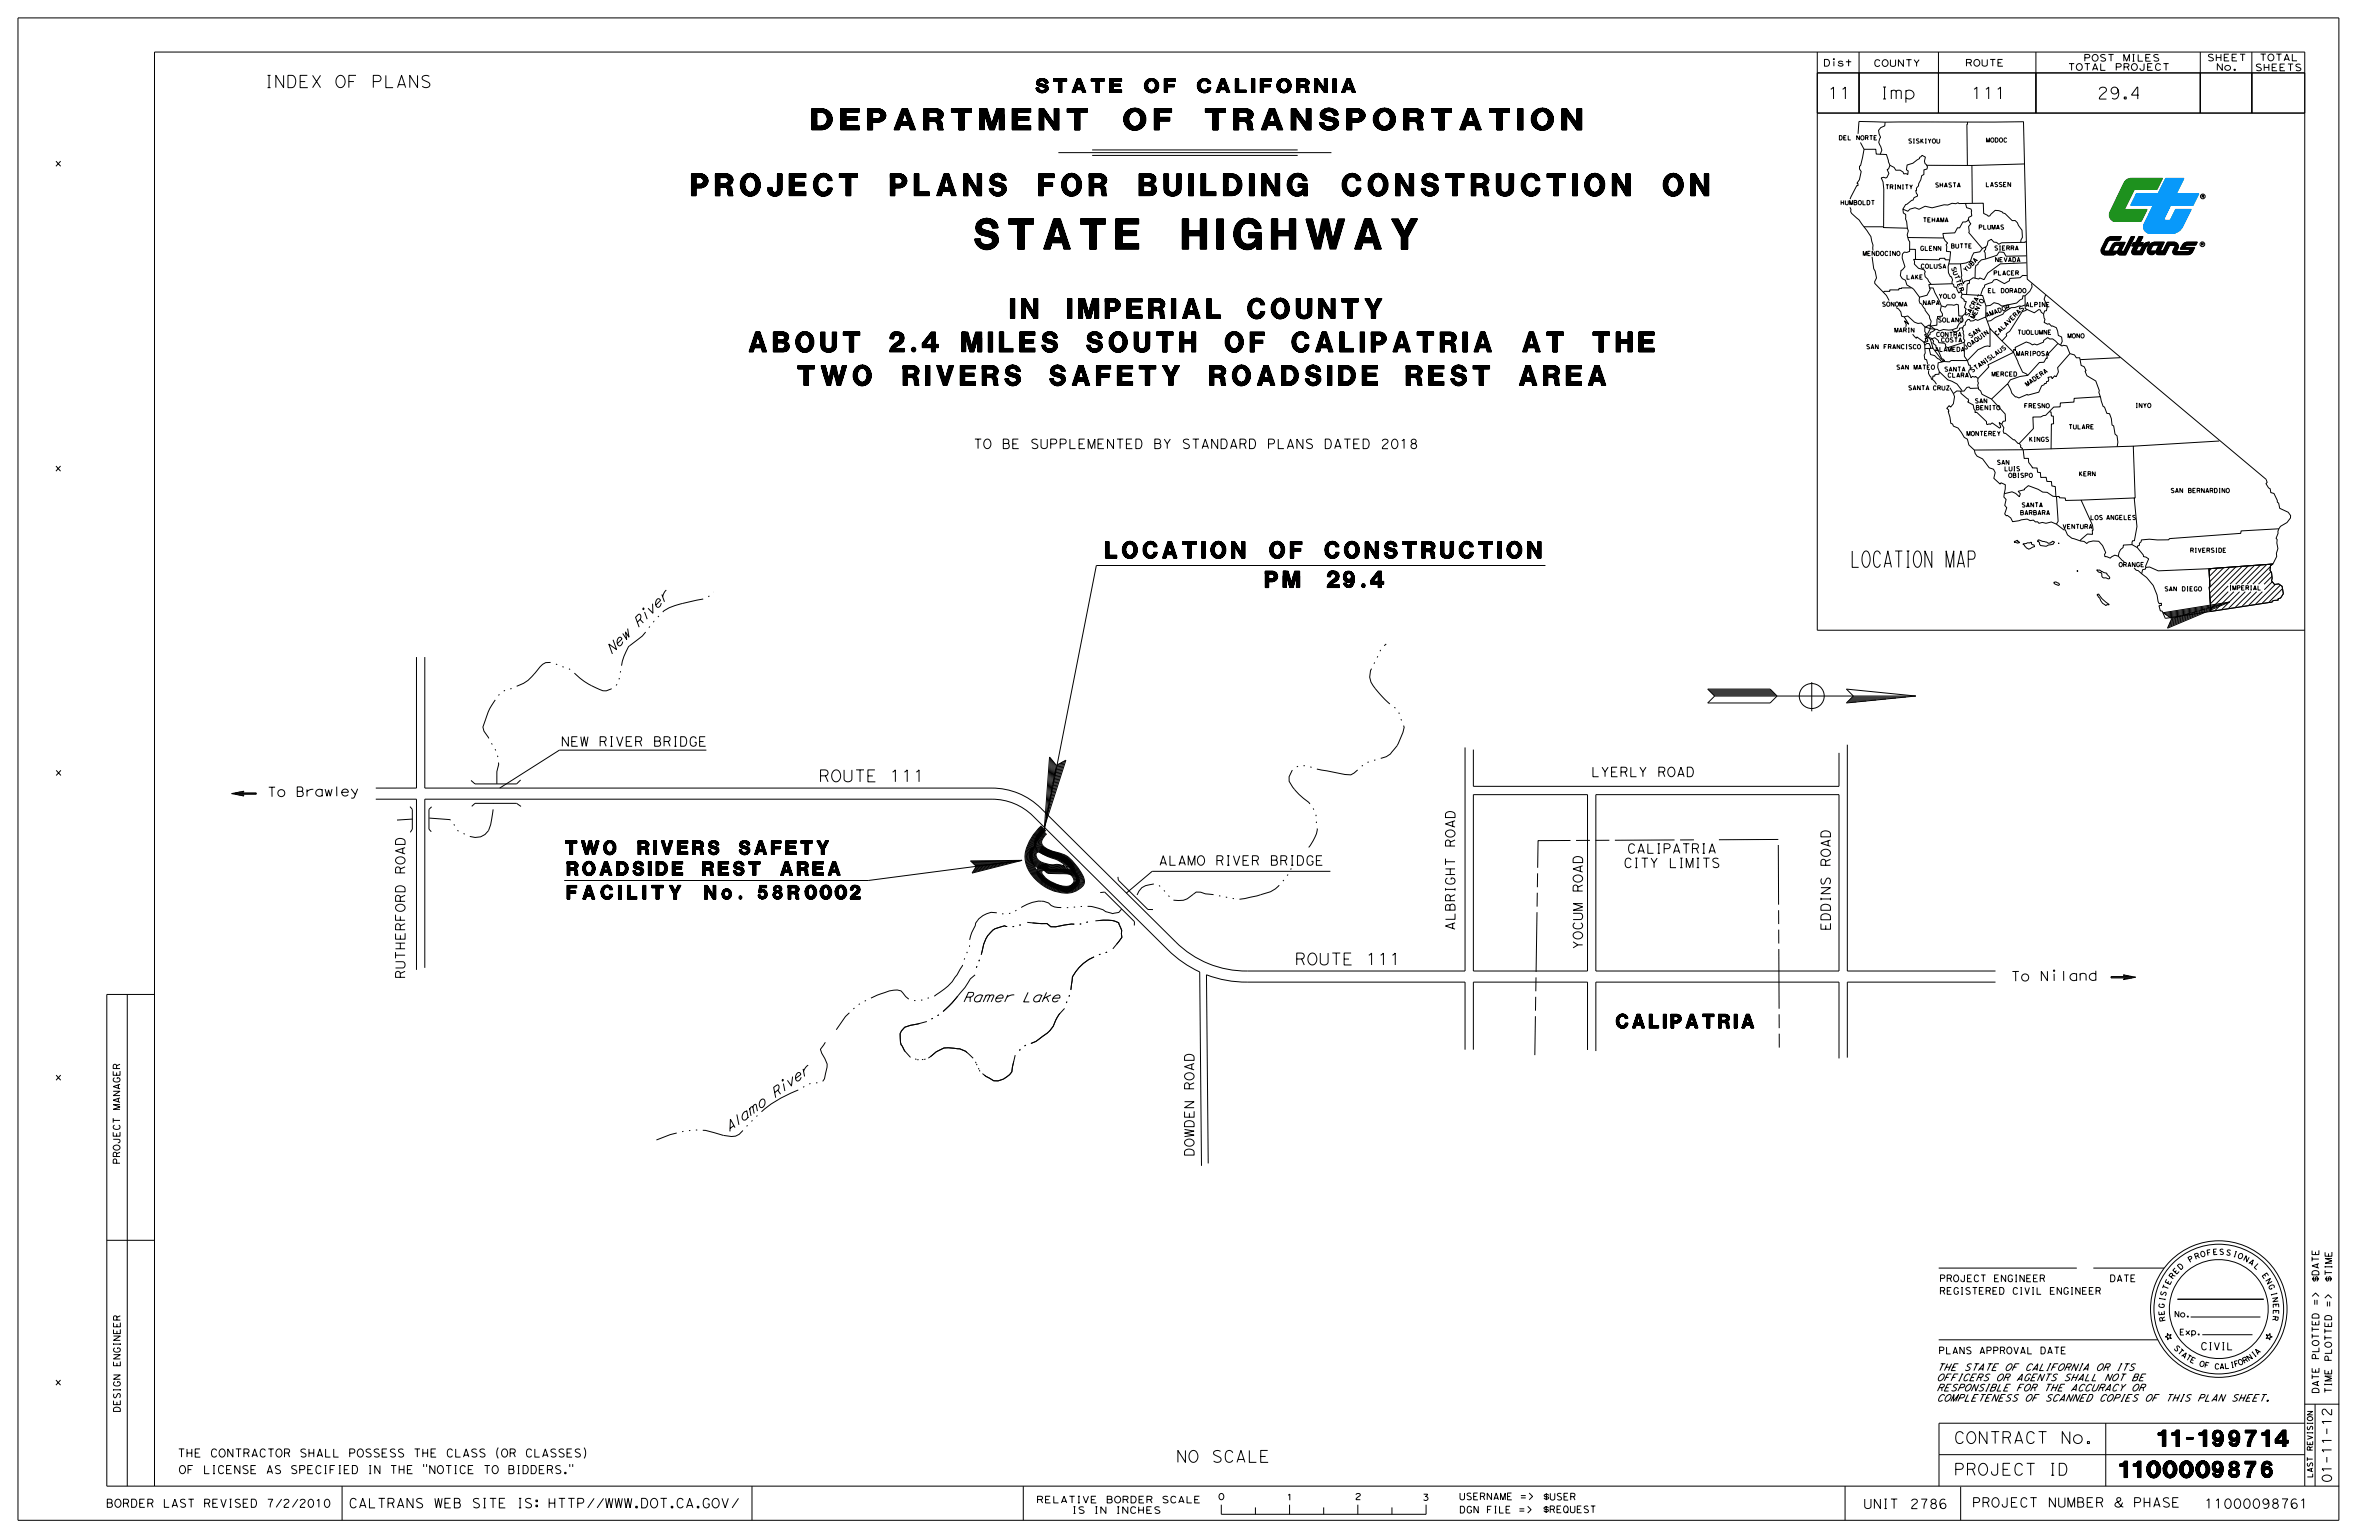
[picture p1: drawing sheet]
<svg xmlns="http://www.w3.org/2000/svg" width="432mm" height="279mm" viewBox="0 0 432 279" stroke-linecap="round" stroke-linejoin="round" font-family="sans-serif">
<defs><g id="words">
<text font-size="5.5" x="176.9" y="45.2">STATE HIGHWAY</text>
<text font-size="4" x="125.5" y="35.5">PROJECT PLANS FOR BUILDING CONSTRUCTION ON</text>
<text font-size="3.8" x="147.3" y="23.6">DEPARTMENT OF TRANSPORTATION</text>
<g font-size="3.6">
<text x="183.4" y="57.8">IN IMPERIAL COUNTY</text>
<text x="135.9" y="63.8">ABOUT 2.4 MILES SOUTH OF CALIPATRIA AT THE</text>
<text x="144.8" y="69.9">TWO RIVERS SAFETY ROADSIDE REST AREA</text>
</g>
<g font-size="3">
<text x="200.6" y="101.2">LOCATION OF CONSTRUCTION</text>
<text x="229.6" y="106.6">PM 29.4</text>
<text x="335.8" y="102.9">LOCATION MAP</text>
<text x="391.7" y="262.4">11-199714</text>
<text x="384.7" y="268.1">1100009876</text>
</g>
<g font-size="2.5">
<text x="188" y="16.8">STATE OF CALIFORNIA</text>
<text x="102.6" y="155">TWO RIVERS SAFETY</text>
<text x="102.9" y="158.8">ROADSIDE REST AREA</text>
<text x="102.9" y="163.1">FACILITY No. 58R0002</text>
<text x="293.3" y="186.5">CALIPATRIA</text>
</g>
<g font-size="2.2">
<text x="48" y="15.9">INDEX OF PLANS</text>
<text x="331.7" y="18">11</text>
<text x="341.3" y="18">Imp</text>
<text x="357.7" y="18">111</text>
<text x="380.6" y="18">29.4</text>
<text x="148.5" y="141.8">ROUTE 111</text>
<text x="235" y="175.1">ROUTE 111</text>
<text x="354.6" y="261.9">CONTRACT No.</text>
<text x="213.4" y="265.3">NO SCALE</text>
<text x="354.6" y="267.7">PROJECT ID</text>
</g>
<g font-size="1.9">
<text x="110.9" y="118.9" transform="rotate(-45 110.9 118.9)">N e w</text>
<text x="115.8" y="114" transform="rotate(-45 115.8 114)">R i v e r</text>
<text x="140.6" y="199.3" transform="rotate(-36 140.6 199.3)">R i v e r</text>
<text x="132.2" y="205.4" transform="rotate(-36 132.2 205.4)">A l a m o</text>
</g>
<g font-size="1.8">
<text x="365" y="178" transform="rotate(-1 365 178)">T o</text>
<text x="373.7" y="177.9" transform="rotate(-1 373.7 177.9)">l</text>
<text x="375.5" y="177.9" transform="rotate(-1 375.5 177.9)">a n d</text>
</g>
<g font-size="1.7">
<text x="176.6" y="81.4">TO BE SUPPLEMENTED BY STANDARD PLANS DATED 2018</text>
<text x="101.7" y="135.4">NEW RIVER BRIDGE</text>
<text x="288.8" y="140.9">LYERLY ROAD</text>
<text x="48.5" y="144.6" transform="rotate(-1 48.5 144.6)">T o</text>
<text x="53.6" y="144.5" transform="rotate(-1 53.6 144.5)">B r a w l e y</text>
<text x="264.1" y="153.8" transform="rotate(-90 264.1 153.8)">ROAD</text>
<text x="295.3" y="154.8">CALIPATRIA</text>
<text x="73.5" y="158.7" transform="rotate(-90 73.5 158.7)">ROAD</text>
<text x="210.3" y="157">ALAMO RIVER BRIDGE</text>
<text x="287.3" y="162" transform="rotate(-90 287.3 162)">ROAD</text>
<text x="294.6" y="157.4">CITY LIMITS</text>
<text x="332.2" y="157.3" transform="rotate(-90 332.2 157.3)">ROAD</text>
<text x="264.1" y="168.9" transform="rotate(-90 264.1 168.9)">ALBRIGHT</text>
<text x="287.3" y="172.3" transform="rotate(-90 287.3 172.3)">YOCUM</text>
<text x="332.2" y="168.9" transform="rotate(-90 332.2 168.9)">EDDINS</text>
<text x="73.5" y="177.6" transform="rotate(-90 73.5 177.6)">RUTHERFORD</text>
<text x="174.7" y="181.8">Ramer Lake</text>
<text x="216.7" y="197.8" transform="rotate(-90 216.7 197.8)">ROAD</text>
<text x="216.7" y="209.9" transform="rotate(-90 216.7 209.9)">DOWDEN</text>
<text x="423.2" y="269.1" transform="rotate(-90 423.2 269.1)">01-11-12</text>
<text x="63.2" y="273.6">CALTRANS WEB SITE IS: HTTP//WWW.DOT.CA.GOV/</text>
<text x="338.2" y="273.7">UNIT</text>
<text x="346.6" y="273.7">2786</text>
<text x="357.9" y="273.4">PROJECT NUMBER &amp; PHASE</text>
<text x="400.1" y="273.7">11000098761</text>
</g>
<g font-size="1.5">
<text x="32.2" y="264.4">THE CONTRACTOR SHALL POSSESS THE CLASS (OR CLASSES)</text>
<text x="32.4" y="267.4">OF LICENSE AS SPECIFIED IN THE &quot;NOTICE TO BIDDERS.&quot;</text>
<text x="19.2" y="273.5">BORDER LAST REVISED 7/2/2010</text>
</g>
<g font-size="1.3">
<text x="10" y="30.2">x</text>
<text x="10" y="85.5">x</text>
<text x="10" y="140.7">x</text>
<text x="10" y="196">x</text>
<text x="399.4" y="244.9">CIVIL</text>
<text x="10" y="251.3">x</text>
</g>
<g font-size="1.2">
<text x="378.1" y="11.1">POST MILES</text>
<text x="400.6" y="11.1">SHEET</text>
<text x="410" y="11">TOTAL</text>
<text x="330.9" y="12">Dist</text>
<text x="340" y="12.1">COUNTY</text>
<text x="356.7" y="12">ROUTE</text>
<text x="375.3" y="12.8">TOTAL PROJECT</text>
<text x="402.2" y="12.8">No.</text>
<text x="409.3" y="12.8">SHEETS</text>
<text x="21.8" y="201.4" transform="rotate(-90 21.8 201.4)">MANAGER</text>
<text x="21.8" y="211.3" transform="rotate(-90 21.8 211.3)">PROJECT</text>
<text x="352" y="232.5">PROJECT ENGINEER</text>
<text x="382.9" y="232.5">DATE</text>
<text x="420.9" y="232.7" transform="rotate(-90 420.9 232.7)">$DATE</text>
<text x="423.3" y="232.7" transform="rotate(-90 423.3 232.7)">$TIME</text>
<text x="352" y="234.8">REGISTERED CIVIL ENGINEER</text>
<text x="420.9" y="236.9" transform="rotate(-90 420.9 236.9)">=&gt;</text>
<text x="423.2" y="237.2" transform="rotate(-90 423.2 237.2)">=&gt;</text>
<text x="351.8" y="245.6">PLANS APPROVAL DATE</text>
<text x="21.8" y="248" transform="rotate(-90 21.8 248)">ENGINEER</text>
<text x="351.5" y="250.5">OFFICERS OR AGENTS SHALL NOT BE</text>
<text x="351.5" y="248.7">THE STATE OF CALIFORNIA OR ITS</text>
<text x="420.9" y="246.7" transform="rotate(-90 420.9 246.7)">PLOTTED</text>
<text x="423.2" y="247" transform="rotate(-90 423.2 247)">PLOTTED</text>
<text x="21.8" y="256.3" transform="rotate(-90 21.8 256.3)">DESIGN</text>
<text x="351.5" y="254.2">COMPLETENESS OF SCANNED COPIES OF THIS PLAN SHEET.</text>
<text x="351.5" y="252.4">RESPONSIBLE FOR THE ACCURACY OR</text>
<text x="420.9" y="252.9" transform="rotate(-90 420.9 252.9)">DATE</text>
<text x="423.2" y="252.9" transform="rotate(-90 423.2 252.9)">TIME</text>
<text x="188.1" y="272.7">RELATIVE BORDER SCALE</text>
<text x="194.5" y="274.6">IS IN INCHES</text>
<text x="264.8" y="272.1">USERNAME =&gt;</text>
<text x="264.8" y="274.5">DGN FILE =&gt;</text>
<text x="279.9" y="274.5">$REQUEST</text>
<text x="280" y="272.2">$USER</text>
</g>
<g font-size="1.1">
<text x="394.6" y="239">No.</text>
<text x="395.5" y="242.2">Exp.</text>
<text x="221" y="272.1">0</text>
<text x="233.5" y="272.2">1</text>
<text x="245.9" y="272.1">2</text>
<text x="258.1" y="272.2">3</text>
</g>
<g font-size="1">
<text x="400.6" y="227.8" transform="rotate(-10 400.6 227.8)">F</text>
<text x="401.6" y="227.7" transform="rotate(-4 401.6 227.7)">E</text>
<text x="402.7" y="227.6" transform="rotate(1 402.7 227.6)">S</text>
<text x="403.9" y="227.6" transform="rotate(12 403.9 227.6)">S</text>
<text x="405.2" y="227.9" transform="rotate(17 405.2 227.9)">I</text>
<text x="393.8" y="233.2" transform="rotate(-63 393.8 233.2)">E</text>
<text x="394.3" y="232.1" transform="rotate(-53 394.3 232.1)">R</text>
<text x="395" y="231.3" transform="rotate(-47 395 231.3)">E</text>
<text x="395.7" y="230.5" transform="rotate(-42 395.7 230.5)">D</text>
<text x="397.5" y="229.1" transform="rotate(-31 397.5 229.1)">P</text>
<text x="398.5" y="228.5" transform="rotate(-20 398.5 228.5)">R</text>
<text x="399.5" y="228.1" transform="rotate(-15 399.5 228.1)">O</text>
<text x="406" y="228.2" transform="rotate(22 406 228.2)">O</text>
<text x="407.1" y="228.6" transform="rotate(28 407.1 228.6)">N</text>
<text x="408" y="229.1" transform="rotate(33 408 229.1)">A</text>
<text x="409" y="229.8" transform="rotate(44 409 229.8)">L</text>
<text x="410.5" y="231.4" transform="rotate(55 410.5 231.4)">E</text>
<text x="411.1" y="232.3" transform="rotate(60 411.1 232.3)">N</text>
<text x="411.7" y="233.2" transform="rotate(65 411.7 233.2)">G</text>
<text x="392.8" y="237.4" transform="rotate(-85 392.8 237.4)">G</text>
<text x="392.9" y="238.6" transform="rotate(-96 392.9 238.6)">E</text>
<text x="392.9" y="236.1" transform="rotate(-80 392.9 236.1)">I</text>
<text x="393" y="235.3" transform="rotate(-74 393 235.3)">S</text>
<text x="393.1" y="239.7" transform="rotate(-101 393.1 239.7)">R</text>
<text x="393.4" y="234.2" transform="rotate(-69 393.4 234.2)">T</text>
<text x="412.2" y="234.5" transform="rotate(76 412.2 234.5)">I</text>
<text x="412.4" y="235.4" transform="rotate(81 412.4 235.4)">N</text>
<text x="412.6" y="238.7" transform="rotate(98 412.6 238.7)">R</text>
<text x="412.6" y="236.5" transform="rotate(87 412.6 236.5)">E</text>
<text x="412.6" y="237.6" transform="rotate(92 412.6 237.6)">E</text>
<text x="394.5" y="244.6" transform="rotate(46 394.5 244.6)">S</text>
<text x="395.1" y="245.3" transform="rotate(41 395.1 245.3)">T</text>
<text x="395.8" y="245.9" transform="rotate(37 395.8 245.9)">A</text>
<text x="409.7" y="245.9" transform="rotate(-43 409.7 245.9)">A</text>
<text x="396.6" y="246.5" transform="rotate(32 396.6 246.5)">T</text>
<text x="397.4" y="247" transform="rotate(27 397.4 247)">E</text>
<text x="399.1" y="247.8" transform="rotate(18 399.1 247.8)">O</text>
<text x="400" y="248.1" transform="rotate(13 400 248.1)">F</text>
<text x="401.9" y="248.4" transform="rotate(4 401.9 248.4)">C</text>
<text x="402.8" y="248.4" transform="rotate(-1 402.8 248.4)">A</text>
<text x="403.8" y="248.3" transform="rotate(-6 403.8 248.3)">L</text>
<text x="404.9" y="248.2" transform="rotate(-10 404.9 248.2)">I</text>
<text x="405.6" y="248" transform="rotate(-15 405.6 248)">F</text>
<text x="406.4" y="247.8" transform="rotate(-24 406.4 247.8)">O</text>
<text x="407.3" y="247.4" transform="rotate(-29 407.3 247.4)">R</text>
<text x="408.2" y="247" transform="rotate(-34 408.2 247)">N</text>
<text x="409.1" y="246.3" transform="rotate(-38 409.1 246.3)">I</text>
<text x="419.8" y="263.3" transform="rotate(-90 419.8 263.3)">REVISION</text>
<text x="419.8" y="268.2" transform="rotate(-90 419.8 268.2)">LAST</text>
</g>
<g font-size=".8">
<text x="333.7" y="25.4">DEL NORTE</text>
<text x="346.3" y="26">SISKIYOU</text>
<text x="360.4" y="25.8">MODOC</text>
<text x="342.2" y="34.3">TRINITY</text>
<text x="351.2" y="34">SHASTA</text>
<text x="360.4" y="33.9">LASSEN</text>
<text x="334" y="37.2">HUMBOLDT</text>
<text x="349" y="40.3">TEHAMA</text>
<text x="359.1" y="41.6">PLUMAS</text>
<text x="338.1" y="46.4">MENDOCINO</text>
<text x="348.5" y="45.5">GLENN</text>
<text x="354.1" y="45">BUTTE</text>
<text x="361.9" y="45.4">SIERRA</text>
<text x="362.1" y="47.5">NEVADA</text>
<text x="346" y="50.7">LAKE</text>
<text x="348.6" y="48.7">COLUSA</text>
<text x="354.1" y="48.6" transform="rotate(70 354.1 48.6)">S U T T E R</text>
<text x="356.8" y="49.4" transform="rotate(-45 356.8 49.4)">Y U B A</text>
<text x="360.7" y="53.1">EL DORADO</text>
<text x="361.8" y="49.9">PLACER</text>
<text x="341.6" y="55.6">SONOMA</text>
<text x="349" y="55.3">NAPA</text>
<text x="351.7" y="58.4">SOLANO</text>
<text x="351.8" y="54.1">YOLO</text>
<text x="357.3" y="57.6" transform="rotate(-61 357.3 57.6)">S A C R A -</text>
<text x="358.3" y="57.9" transform="rotate(-61 358.3 57.9)">ME N T O</text>
<text x="360.5" y="57.6" transform="rotate(-20 360.5 57.6)">A MA D O R</text>
<text x="367.6" y="55.6">ALPINE</text>
<text x="338.7" y="63.3">SAN FRANCISCO</text>
<text x="343.8" y="60.3">MARIN</text>
<text x="351.1" y="63.8">ALAMEDA</text>
<text x="351.4" y="61.1">CONTRA</text>
<text x="352.3" y="62.1">COSTA</text>
<text x="356.7" y="63.5" transform="rotate(-35 356.7 63.5)">J O A Q U I N</text>
<text x="357.6" y="61.4" transform="rotate(-35 357.6 61.4)">S A N</text>
<text x="362.4" y="61" transform="rotate(-45 362.4 61)">C A L A V E R A S</text>
<text x="365.9" y="64.5">MARIPOSA</text>
<text x="366.1" y="60.7">TUOLUMNE</text>
<text x="375.2" y="61.3">MONO</text>
<text x="344.2" y="67">SAN MATEO</text>
<text x="346.3" y="70.8">SANTA CRUZ</text>
<text x="352.9" y="67.4">SANTA</text>
<text x="353.5" y="68.5">CLARA</text>
<text x="357.9" y="67.6" transform="rotate(-35 357.9 67.6)">S T A N I S L A U S</text>
<text x="361.5" y="68.3">MERCED</text>
<text x="367.9" y="70.2" transform="rotate(-35 367.9 70.2)">MA D E R A</text>
<text x="358.4" y="73.1">SAN</text>
<text x="358.6" y="74.4">BENITO</text>
<text x="367.4" y="74">FRESNO</text>
<text x="375.4" y="77.8">TULARE</text>
<text x="387.5" y="74">INYO</text>
<text x="356.9" y="79.1">MONTEREY</text>
<text x="368.2" y="80.1">KINGS</text>
<text x="362.4" y="84.3">SAN</text>
<text x="363.8" y="85.4">LUIS</text>
<text x="364.5" y="86.6">OBISPO</text>
<text x="377.3" y="86.4">KERN</text>
<text x="393.9" y="89.4">SAN BERNARDINO</text>
<text x="366.6" y="93.4">BARBARA</text>
<text x="366.9" y="92">SANTA</text>
<text x="374.3" y="95.9">VENTURA</text>
<text x="379.4" y="94.3">LOS ANGELES</text>
<text x="397.5" y="100.2">RIVERSIDE</text>
<text x="384.5" y="102.8">ORANGE</text>
<text x="392.8" y="107.2">SAN DIEGO</text>
<text x="404.6" y="107.1">IMPERIAL</text>
</g>
<g font-size=".5">
<text x="399.6" y="35.9">R</text>
<text x="399.5" y="44.6">R</text>
</g>
</g></defs>
<g fill="none" stroke="#000" stroke-width=".18">
<path d="M3.3 3.2h421.2v272.6h-421.2zM329.8 13.2h88.5M329.8 9.4v104.9h88.5M332.9 11.1v.9M337.4 9.4v11.1M351.8 9.4v11.1M369.5 9.4v11.1M399.4 9.4v11.1M408.7 9.4v11.1M192.1 27.7h49.6M198.2 27.2h37.3M198.2 28.2h37.3"/>
<path d="M329.8 20.5h88.5M335.8 37.6l.3 1.1a7.2 7.2 0 0 1 2.2 2.4l1.3 1.8 .4 1.6v1M337.2 24.3l.2-2.3 4.8 .2 25.1-.1 .7 28.6 43.3 36.3 .2 .5-.2 .2 .4 .8 .3 .2 .2 .7 .5 .1 .6 1.3v.3l.3 .2 .2 .9 1.5 .7 .5 .6-.1 .5-.6 .8-1.2 .7-.3 .4-.5 1.8 .2 .2v.6l.2 1-.3 .9v.6l-.7 1.3-.4 .3-.1 .9 .3 .4 .1 1-.1 .5 .5 .6 .8-.1 .6 .5 .2 1.3-.5 .8-.4 .2v.2l-.9 .1-.2 .2M337.7 25.9l.6 1.2-.6 2.9-.2 .2v.5l.3 .4-.3 1.5-.5 .7h.2v.4h-.2l-1.2 2.4M338.3 27.1h2.2v.9h1.9l.6 2-.2 .6-.3 .2 .3 .7-.3 .7-.2 .1-.4-.1-.4 .1 .3 .7 .1 1.4v6.7M342.2 22.2l-.1 .6-.7 .4-.4 .5 .3 1.2a1.2 1.2 0 0 0 .1 1.7l.2 .6-.3 .8M343 30l.8 .4 .3 .5h.8l.5 .3 .2 .3h.4l.3 .2v-.7l-.3-.2 .1-.9 1.1-.3 1.2-.8v-.3l.5-.3 .6 .3-.2 .7 .1 .5 .4 .6v.4l-.6 .1v.9l-.4 .2-.6 1.8-.4 .4 .1 .4-.2 .1 .3 1-.6 .3-.2 .4h-.2l-1.1 .8-.5 .8M349.7 30h8.2l.1 6.8M356.7 36.9h-1.1l-.2-.1-.4 .2-.7-.1-.8 .3h-.6l-2.2 .5-1.3-.3-1.1 .6-.7-.3-.9 .2-.4 .4-.9-.3 .1 .6 .4 .3v.8l.2 .5 .1 1.2M357.1 22.1l-.1 .5 .1 7.4M357.3 39.8v-.4l.6-.2v-.9l-.2-.4-.7-.2-.3-.8h3.3v1.8l.9 .5h.3l.9-1h.7l1.1 .6 1.3 1.2h.6l.4 .4 .8 1.4 .1 1.3-.3 .4v.5M367.4 29.7l-9.5 .3"/>
<path d="M338.3 41.1h3.6v.2l4.3 .1 .2 .5-.2 .7 .2 .9 .2 .4v1.7l-.5 .2-.5-.1-.3 .4v.7l.5 1.6-.5 .6-.2 .1-.2 .9 .4 .6 .5 .2 .3 .9 .8 .5M339.8 46.6l.3 2.2 .2 .4 .3 1.2-.3 .7v.3l2.1 2.2 .5 .9M341.8 53l.2-.1h1v-.3h1.6l.1-.3h.4v-.1h1.9l1.4 1.7-.1 .7 .2 .4 .3 .1 1.4 2.2 .3 1-.1 1.3-1-.3-.7-.7-.6 .1-.6-.2-1.2-1.2-.7 .2M344.1 55.8a1.63 1.63 0 0 1 1.1 1.6l.4 .1 .8 1.3-.7-.6 .3 .7-.1 .4M346.3 43.1l6.5 .1 .2 .5 .5 .4-.3 .3 .1 .3v.9l.7 .1-.1 1.4M346.6 45.2h1.1v1.9h-.4l.2 .3v.5l.7 .8 1 .2 .3 .4-.2 .3 .1 .6 .5 .4 .6 1M347.7 47.1h4.3l.1-.2h.9v.2h.9l-.3 1.3 .1 1.1 .3 .7h.2l.2 .6-.1 .7M348.4 53.9l1.4-.3 .5-1.1-.1-.3 .7 .1 1.5 3.2-.2 .8 .4 .7v.4h-.9l-.1 1.6-1.3 .2M350.2 52.2l-.1-.6 4.3-.1 .2 .2v.3l.3 .2 .2-.1 .4 1.1 .5-.3 .1 .5M352.4 55.5l.7 .2 .3-.4 1.2 .1 .5-.2 .3 .1 .1 2 .7 .1-.1 .9-.5 .3-.3 .9-1 .3M352.8 43.2l-.2-.8 2.2-.2 .5-.9h.4l.6-1h.5l.3-.2 .2-.3 .4 .8-.4 .5 .1 .9-.1 .2 2.5 2.9M355.8 47.9h-2.1"/>
<path d="M356.3 59.4l.1-.3 .3-.1v-.5l.4-.5 .3-.1 .2 .4 .6-.1 .4-.3 .4 .2 1.4-.6 .8 2.2M360.4 46.9l-.1-1-.2-.4 .3-.2 .1-.5-.6 .3-.6 .6-1 .2-.7 1.5-.8 .3-1 .2 .3 2.2-.2 .1 .4 1.3 .3-.4 .9-.2M360.5 55.5l-.6-1.9-3.8-.2-.2 .5 .6 .5v.2l.4 .1-.4 1.1 .4 .3-.2 .8-.5 .5M367.5 53.7h-.3l-.1 .5-.4 .2-.7 .6-2.7 .5-.6-.4-.8-.2-.7 .5-.7 .1-.1 2M367.6 55.3l-.7 .3-.4-.1-.8 .3h-.6l-1.3 .8-.3 .4-1.4 .6-.8 .6-.6 .1M367.8 46.4l-3.7 .1-.4-.7-.8-.1-.5 .6-2.8 .8-.5 .6-.1 .3-.4 .2-.1 .5v1.8M367.8 43.9l-.2 .1h-4.3l-.5 .3-.4-.3-.5-.1-.5-.5-.6 .4-.1 .7-.2 .3M367.8 47.7l-4.7 .2-2.3 1.6-.7 1.2-.7-.3-.3 .2-1-.2-.6 .5v.5l-.4 .1-.2 1.9M367.9 50h-.8l-.5 .4-1.8 .1-.1 .4-.9 .6-1.4-.8-.5 .1-.3 .4-1.4 .5-.7 1.9M368.7 51.4l.1 .7-.4 .8-.8 .8v2.3l.3 .1M370.9 56.9l-.4-.2-.2-.5h-.2l-.9 .6-1.3-.7-.9 .4-2.2 3.6-.7 .5 .1 .3-.8 1M371.3 53.5l-.3 .8 .6 1.2-.2 .9h-.3l-.2 .6 .3 .9-.2 .6 .7 .3 .2-.1 .5 .5 .1-.1 .7 .4 .4 1.4 .6 .2 .1 .8-.3 .7"/>
<path d="M381.3 45.4h.7M381.3 45.5h.7M381.3 45.4h.6M381.3 45.5h.8M381.3 45.3h.6M381.3 45.6h4.9M381.3 45.6h4.8M381.4 45.7h4.7M381.4 45.2h.5M381.4 45.7h2.8M381.4 45.2h.6M381.4 45.1h.6"/>
<path d="M381.4 45.1a.81 .81 0 0 0 .7 1.2l1.7-.1 .4-.4M381.4 45.8h2.8M381.4 45h.6M381.4 45.9h2.8M381.5 45h.6M381.5 45.9h2.6M381.5 44.9h.6M381.5 46h2.6M381.5 44.8h.6M381.6 44.8h.6M381.6 46h2.4M381.6 44.7h.6"/>
<path d="M381.6 46.1h2.4M381.6 44.6h.6M381.7 44.6h.6M381.7 46.1h2.2M381.7 44.5h.6M381.7 44.4h.6M381.8 44.4h.6M381.8 46.2h2M381.8 44.3h.6M381.8 44.2h.6M381.9 44.2h.5M381.9 44.2h.6"/>
<path d="M381.9 46.2h1.8M381.9 44.1h.6M382 44h.5M382 44h.6M382 43.9h.6M382.1 43.8h.6M382.1 43.7h.7M382.2 43.6h.8M382.2 43.6h2.6M382.2 43.5h2.6M382.3 43.4h2.5M382.3 43.4h2.6"/>
<path d="M382.4 43.3h2.5M382.5 43.2h2.4M382.5 43.2h2.5M382.6 43.9l.5-.3h1.6l.4-.7h-1.8a1.32 1.32 0 0 0-1.1 .7l-.8 1.5M382.6 43.9l-.7 1.5 .3 .2h.5l.2-.2M382.6 43.1h2.4M382.7 43.1h2.3M382.8 45.5h.7M382.8 43h2.2M382.9 45.4h.6M382.9 45.3h.6M383 43h2.1"/>
<path d="M383 45.2h.6M383 45.1h.6M383.1 45h.5M383.1 45h.6M383.1 44.9h.6M383.2 44.8h.5M383.2 44.8h.6M383.2 44.7h.6M383.3 44.6h.6M383.3 44.6h.7M383.3 44.5h.8M383.3 44.5l-.4 .9"/>
<path d="M383.3 44.5h2.2M383.4 44.4h2.1M383.4 44.3h2.2M383.5 44.3h2.1M383.5 45.4l.1 .2 1.5-.1M383.5 44.2h2.1M383.6 44.2h2M383.6 44.2h2.1M383.7 44.1h2M383.8 44.8l-.3 .6M383.8 44.1h1.9M383.9 44h1.8"/>
<path d="M384.2 44.5l-.4 .3M384.3 45.7h1.8M384.3 45.8h1.8M384.3 45.8h1.7M384.3 45.6l-.1 .2M384.3 45.9h1.7M384.4 45.5h.6M384.4 46h1.6M384.4 45.4h.6M384.4 46h1.5M384.4 45.3h.7M384.4 46.1h1.5"/>
<path d="M384.5 45.3h.6M384.5 46.1h1.4M384.5 45.2h.6M384.5 45.1h.7M384.5 46.2h1.4M384.6 45h.6M384.6 44.9h.7M384.6 46.2h1.2M384.7 44.8h.6M384.7 44.7h.7M384.8 44.6h.6M384.8 44.5h.7"/>
<path d="M384.8 44.5l-.5 1 .1 .5 .2 .2 1.2 .1 1.7-3.4h-.7l-1.4 2.7M385 45.4l.2 .2M385.5 45.5h.7M385.6 45.4h.6M385.6 45.3h.7M385.7 45.2h.6M385.7 45.1h.7M385.8 45h.6M385.8 44l-1.5-.1a1.01 1.01 0 0 0-1 .6M385.8 43.9l-.8 1.5M385.8 44.9h.7M385.9 44.8h.6"/>
<path d="M385.9 44.7h.7M386 44.6h.6M386 44.5h.7M386.1 44.4h.6M386.1 44.3h.7M386.1 44.2h.7M386.2 44.2h.6M386.2 44.2h.7M386.2 44.1h.7M386.3 44h.6M386.3 44h.7M386.3 43.9h.1"/>
<path d="M386.3 43.9h.7M386.4 43.8h.6M386.4 43.8h.7M386.4 43.7h.7M386.5 43.6h.6M386.5 43.6h.7M386.5 43.5h.7M386.6 43.4h.6M386.6 43.4h.7M386.6 43.3h.7M386.7 43.2h.6M386.7 43.1h.7"/>
<path d="M386.8 43h.6M386.9 45.7h2.2M386.9 45.6h2.2M386.9 45.8h2.1M386.9 45.5h2.3M386.9 44.6h1.9M386.9 45.9h2.1M386.9 45.5h.9M386.9 44.5h1.9M387 45.4h.8M387 44.5h1.8M387 46h1.9"/>
<path d="M387 44.4h1.8M387 45.3h.8M387 44.4h1.9M387 44.3h1.9M387.1 46.1h1.8M387.1 45.2h.7M387.1 44.3h1.8M387.1 45.2h.8M387.1 44.2h1.8M387.1 45.1h.8M387.1 44.2h1.9M387.1 44.1h1.9"/>
<path d="M387.2 45h.7M387.2 44.1h1.8M387.2 45h.8M387.2 44h1.8M387.2 46.2h1.6M387.2 44.9h.8M387.2 44h1.8l-.3 .6h-1.8zM387.3 44.8h.7M387.3 44.8h.8M387.3 44.7h.8M387.3 44.6l-.4 .9a.54 .54 0 0 0 .4 .7h1.5l.7-1.3M387.7 44h.1"/>
<path d="M387.7 44l.5-1.1h.8l-.6 1.1M387.7 43.9h.8M387.7 43.8h.8M387.8 43.8h.7M387.8 45.3l.1 .2M387.8 43.7h.8M387.8 43.6h.8M387.9 43.6h.7M387.9 43.6h.8M387.9 43.5h.8M388 43.4h.7M388 43.4h.8"/>
<path d="M388 43.3h.8M388.1 43.2h.7M388.1 43.2h.8M388.1 43.1h.8M388.1 44.6l-.3 .7M388.2 43h.7M388.2 43h.8M388.5 45.5h.7M388.5 45.4h.7M388.5 45.3h.8M388.6 45.2h.7M388.6 45.1h.8"/>
<path d="M388.7 45h.7M388.7 44.9h.8M388.8 44.8h.7M388.8 44.7h.8M388.8 44.7h.9M388.8 44.7l-.4 .8M388.9 44.6h1M388.9 44.5h1M389 44.5h.9M389 44.4h.9M389 44.4h1M389.1 44.3h.9"/>
<path d="M389.2 44.2h.8M389.2 44.2h.9M389.3 44.1h.8M389.4 44.1h.7M389.5 44h.6M389.6 44h.6M389.7 45.5h.7M389.7 45.4h.6M389.7 45.5h3.6M389.7 45.3h.7M389.7 45.6h3.6M389.7 45.2h.7"/>
<path d="M389.7 45.7h1.5M389.8 45.2h.6M389.8 45.7h1.4M389.8 45.1h.7M389.8 45.8h1.4M389.8 45.1a.78 .78 0 0 0 .3 1 .78 .78 0 0 0 1-.2M389.8 45h.7M389.8 43.9h.4M389.8 45.9h1.3M389.9 44.6l-.4 .3M389.9 44.9h.7M389.9 45.9h1.2"/>
<path d="M389.9 44.8h.7M389.9 46h1.2M390 44.7h.7M390 46h1M390 44.6l-.2 .5M390 44.6h.7M390 44.6h.8M390 46.1h1M390.1 44.5h.8M390.1 44.5h.9M390.1 46.1h.8M390.1 44.4h2.5"/>
<path d="M390.2 44.4h2.4M390.2 43.9a1.34 1.34 0 0 0-1.3 .8l.9-.1M390.2 43.9l-.3 .7M390.2 44.3h2.4M390.2 46.2h.6M390.3 44.3h2.4M390.3 44.2h2.4M390.4 45.4l.1 .1M390.4 44.2h2.3M390.4 44.1h2.3M390.5 44.1h2.3M390.6 44h2.2"/>
<path d="M390.6 44.8l-.3 .6M390.7 44h2.1M390.9 43.9h2l-.7 1.4h-.8M391.2 43.9a1.3 1.3 0 0 0-1.2 .7M391.3 45.7h1.9M391.3 45.8h1.9M391.3 45.9h1.8M391.3 45.5l-.2 .4M391.3 45.5h.9M391.3 46h1.8M391.4 45.4h.8M391.4 46h1.7"/>
<path d="M391.4 46.1h1.6M391.4 45.3h.8M391.5 45.2h.7M391.5 46.1h1.5M391.5 45.1h.8M391.5 46.2h1.5M391.6 45h.7M391.6 44.9h.8M391.7 44.8h.7M391.7 44.7h.8M391.7 44.6h.8M391.8 44.6h.7"/>
<path d="M391.8 44.5h.8M392.2 45.3l.1 .2M392.6 45.5h.7M392.6 45.4h.8M392.7 45.4h.7M392.7 45.3h.7M392.7 45.2h.8M392.8 45.2h.7M392.8 45.1h.7M392.8 45h.7M392.9 45h.7M392.9 44.9h.7"/>
<path d="M392.9 44.8h.7M393 44.8h.7M393 44.7h.7M393 44.6h.7M393.1 44.6h.7M393.1 44.5h2.3M393.1 44.4h2.2M393.2 44.4h2.1M393.2 44.3h2.1M393.2 44.2h2M393.3 44.2h1.9M393.3 44.1h1.8"/>
<path d="M393.3 44h1.7M393.4 44h1.5M393.4 43.9h1.4M393.4 43.9l-.8 1.6M393.8 44.5l-.8 1.7h-1.2a.5 .5 0 0 1-.5-.7l.5-1h-.9l-.3 .3M394.3 45.7h3.7M394.3 45.6h3.7M394.3 45.7h3.6M394.3 45.8h3.6M394.4 45.6h.7M394.4 45.8h3.5M394.4 45.5h.7"/>
<path d="M394.4 45.9h3.4M394.4 45.5a.53 .53 0 0 0 .5 .7h2.1a1.07 1.07 0 0 0 1-.6M394.4 45.4h.7M394.4 46h3.3M394.4 45.4h.8M394.5 45.3h.7M394.5 46h3.2M394.5 45.2h.7M394.5 46.1h3.1M394.5 45.2h.8M394.6 45.1h.7M394.6 46.1h2.9"/>
<path d="M394.6 43.9a.8 .8 0 0 1 .7 1.2M394.6 45h.7M394.6 45h.8M394.6 44.5l.2 .2M394.7 44.9h.7M394.7 46.2h2.7M394.7 44.8h.7M394.7 44.6h.7M394.8 44.7h.6M394.8 44.7l-.4 .8M394.8 44.6h.6M395.1 45.5l.1 .1"/>
<path d="M395.3 45.1l-.2 .4M395.7 45.2h2.5M395.8 45.1h2.4M395.8 45.1h2.5M395.8 45h2.5M395.8 45h.1M395.9 44.9h2.4M395.9 44.9h2.5l-.4 .7M395.9 44.8h.7M396 44.7h.6M396 44.7h.7M396 44.6h.7"/>
<path d="M396 44.6h.8M396.1 44.5h.7M396.1 44.4h2.5M396.2 44.3h2.4M396.2 44.3h2.5M396.3 44.2h2.4M396.4 44.1h2.3M396.5 44.1h2.3M396.5 44h2.3M396.7 44h2.1M396.8 43.9h2l-.2 .6h-2.5l-.4 .7h2.5M397 43.9a1.07 1.07 0 0 0-.9 .6"/>
<path d="M397.1 44.5h-.3l-.2 .4M397.3 45.6h.7M397.3 45.5h.8M397.4 45.5l-.2 .1M397.4 45.5h.7M397.4 45.4h.7M397.5 45.3h.6M397.5 45.3h.7M397.5 45.2l-.1 .3M347.2 60.6l.6 .7 .1-.2 1.3 1 .4-.3-.2-.4h.3l-.4-.7 .4-.1-.4-.5 .1-.7 .8-.4 1.1 .8-1 .5v.4l-.4 .2 .2 .4 .5 .1 .4 .5-.2 .4 .6 .4v.3l.4 .5 .6 1.6 .5 .3-.5 .2-.4-.4-.3-.1-.6-.6-.7-.2-.2-.9 .3-.3-.4-.8h-.4l-.4 .4 .1 1.4-.1 .3 .1 .8 .3 .1 .2 .7M349.2 62.1v.1M349.2 62.2l.7-.3-.2-.9 .7 .6 .5 1.6h-1.5"/>
<path d="M349.2 62.2l.1 .5M349.7 61l.7-1.4 1.2 .2 .4 .2 .7-.2h1.6l.3 .4h.5l.5-.3 .1-.4 .6-.1-.1 .5 .2 .2-.1 .3 .2 .4-.1 .7 .2 .2-.1 .4M350.1 67.2l-.1 .5 .6 1.1 .5 .4 .4 .5M350.4 61.6l.8-.3 .6 .5 .1 .4 1.1 .1 .2 .2-.1 .3 .4 .3 3-1v2.6l.6 .7 1.9-2a2.64 2.64 0 0 1 2.2-.5v-3.3l4.3 4.3v-.5l.3 .2v-.6l2-1 1.1 .6 .4-.2 .4 .2 1.2-.5v-.3l.8-.6 .4 .3h.5l.9 .8M350.8 68.9v-.7h.4v-.3h.7l.1-.5 1.5 1.5 1.7 .8 .9 1.2M350.9 63.2l1.3 1.8 .6 .6-1 .2-.1 .9 .3 .7M352.8 65.6l1 .1 .3-.3h3l.2 .8 .3 .1v.7l-.2 .2-.1 .3 .5 1 .2-.2 .4 .1 .2-.1 .4 .4v.5l.1 .3-.1 .4 .1 .5M353.9 70.4a2.37 2.37 0 0 1 .2 3.5l-.3-.3-.5 .5 .3 .2 .1 .3-.1 .1 .5 2.1 .3 .1 .2 .4 .8 .4 1.1 1.7 .6 .3 .3 1 .9 .9 .2 .7 .4 .5 .9 .5 1.2 1.6 .8 .2 .3 .6-.2 1.1 1.1 1 .2-.2 .8 .3-.3 2.3 .4 .4-.2 1.1 .3 .4-.3 1.1 .2 .4 .2-.1 .7 .5 .3 .6 2.6-.4 .6 .3 .6-.1 .3 .3h.4l.3 .2 .6-.1 .7 .1 .9-.2 1 .4 1.3 1h.3l.4 .9 .8 .7 2.2 .5 .5 .4 .3-.3 .8-.2 1 .1 .7 .8 .6 1.2-.2 .4v.4l1 .3 .8-.6 .7 .2 1.1 1M354.6 71.4l.6-.5 .7 .1v.4l1.3 1 .1 .3-.2 .2 1.1 .6 .1 .7 .2 .3v.3h.3l1.8 1.7v.4l.7 .1 .3-.3 1.3 1 .3-.2-.3-.8 .4 .2 .4 .7-.1 .6 .1 .4h.3l1.4 1.2h.2l.7 .7 .2-.1 .3 .4-.1 .3 .4 .3-.1 .2M355.9 71h.6l.5-.7 .4-.1 .2 .3 1.5-.1 .6 1.1 1.8 .9 2.5 2.7v1.3h-.4l-.3 .6M361.5 72.4l2.9-2.8 .8 1.8 .6 .6 .6 .2 1.5-.6 .2 .1 1.9-.5 .6-1.2 .4-.2 .1-.2h.3l.1-.4h.3l.1-.4-.2-.3 .7-.2 .1 .4 .4-.5 .3 .2 .4-.9-.1-.8 2.2-2.5 .8 .2 .4 .5h.6l.2 1.4 .6 .2 .3 .7-.2 .2 .4 .8 1.6 .9 .6 1.8-.1 .3 .3 .8-4.7 .3-.1 .6-2.4 .2-.1 .7-1.1 .1-1.5 1.4-.4 .1-.5 .2-1.4 .1 .1 2.1-2.6 2.6M368.1 68.1l-1-.6-1.6-3.6-4.7 2.3 .2 .4-2 2.1"/>
<path d="M372 74.7l.3 .1v.7h.4v1.4h-.4v4.6M375.7 64.2l-.6-1.4-.6-.2-.2 .2-.8-.5-2 2.1 .1 .6h-.2l-.4 .7-.8 .1-2.1 2.3-1.5 .2-1.7 .6-.5 .7M381.2 72l.5 1.7 .3 .2 .4 1.1 .5 .1 .3 .8 .1 1.2 .3 .2 .3 1.5 .4 .3 .1 1.1-.1 .8M384.8 64.9l-7.2 .3M358.3 81.7l8.9-.1 .2 1.6h.8v.7l.7 1h.8l.1 .8h.5l.1 .9h1l.1 .7 .8 .1 .1 .8 .6 .1 .2 1.7M363.8 89.6l1.4-.4 .6 .3 .7 .6 .2-.5-.4-.5 1.2-.2-.1-.2 .8-.6 1.7 .7 .9 .5h.8l1 .7 .7 .1M365.7 98.2l.5-.2v.2l.4 .3h-.4l-.5-.1zM367.2 98.7l1.5-.3v.2l.1 .2 .4 .1 .1 .3-1.1 .4-.4-.2zM369.9 98l.2-.1 1.4 .4 .3 .3 .5-.1 .3-.3 .3 .2-.2 .3-.9 .2-.4 .2-1-.1-.2-.3v-.2l-.4-.2zM373.6 98.6h.1zM377.7 90.7l-2.8 .1-.1-.4-1-.1-.1-.2h-.4l.3 4.5-.3 .5M387.2 80.9l-20 .7"/>
<path d="M387.4 90.3l-9.7 .4 2.1 4.6 .1 .9h-.1v.7h-.9l-1.3 1v.3M402.8 80l-15.6 .9 .3 9.4h-.1l.5 5.2-.5 2.6h-.3l-.1 .7M413.6 95.9l-6.8 .4-.1 .5-12.9 .9-.2 .2-3.5-.1-1.4 .2-.1 .3-.3 .3v.3l-.3 .1-.1 .4M75.6 119.2v23.8h-7.4M77.1 119.2v23.8h103a12.6 12.6 0 0 1 8.8 3.6l24.5 24.3a18.1 18.1 0 0 0 12.9 5.3M117.2 114.7a6.7 6.7 0 0 1-2.3 2l-.8 .6a9.8 9.8 0 0 0-1.3 3.5M127.6 108.7l-3.8 .8a9 9 0 0 0-3.5 1.5M128.7 108.1l-.1 .2M129.5 107.4h.1M250.1 119.1l-.1 .2M250.6 117.9l-.1 .2M251.6 116.8l-.4 .4"/>
<path d="M280.5 102.6h-81.5l-9.5 48.2M372.8 105.6h.4l.4 .2 .2 .3-.2 .1-.6-.2zM377 103.6l.1-.1v.2zM380.6 103.4h.5l.3 .3 .5 .2a1.23 1.23 0 0 1 1 .9l-.2 .2-.4-.2-.5 .1a.6 .6 0 0 1-.3-.8l-.2-.2a.69 .69 0 0 1-.7-.5zM380.7 107.8h.2a4.7 4.7 0 0 0 1.9 1.8v.1h-.4l-.2 .1a2.06 2.06 0 0 1-1.1-1.3l-.4-.5zM384.5 100.9l.1-.6 .3-.6 .4-.4 .1-.4a2.98 2.98 0 0 1 3.7 2.1l.4 .1 .5 .3-.6 1.3 .1 .2M387.4 103l.3 .5h.4l.6 .6a6.3 6.3 0 0 1 3 5l.2 .4 .4-.1v.4l-.4 .1 .2 .9 .3 .1 .6 1.3M392.8 111.3l10.4-1.7-9.7 4.1M393.1 111.5l8.6-1.4-8.1 3.4M393.3 111.6l7-1.1-6.6 2.7M393.5 111.8l5.3-.9-5 2.1M393.7 111.9l3.6-.6-3.3 1.5"/>
<path d="M393.9 112.1l2-.3-1.8 .7M400.9 103.2l-9.2 .4-1.5-.7h-.7l-.1 .3-.5 .2-.2 .7M401.4 103.1l-.4 .5M402.5 103.1l-1.5 1.5M403.6 103l-2.5 2.5M404.4 107.3l-3.2 3.2M404.4 106.3l-3.2 3.3M404.7 109.2l-12.1 2 1.6 1M404.7 109.2l-11.3 4.8 .8-1.8M404.7 109.2l-10.5 3M404.7 102.9l-3.7 3.7M405.5 107.4l-3.5 3.4"/>
<path d="M405.9 102.8l-4.8 4.8M406.5 107.4l-3.3 3.2M407 102.7l-5.9 5.9M407.5 107.4l-3.1 3M408.1 102.7l-3.3 3.3M408.6 107.4l-2.9 2.9M409.2 102.6l-3.4 3.4M409.6 107.4l-2.7 2.7M410.3 102.5l-3.5 3.5M410.6 107.4l-2.5 2.5M411.4 102.4l-3.5 3.6M412.1 102.8l-3.2 3.2"/>
<path d="M412.2 103.7l-2.3 2.3M412.4 104.6l-1.5 1.4M412.4 105.6l-1.4 1.4M412.4 109.2l-19.4 3M412.5 102.3l-11.6 .9M412.5 102.3l-.4 .3-.1 .9 .3 .4 .1 1-.1 .5 .5 .6 .8-.1 .6 .5 .2 1.3-.5 .8-.4 .2v.2l-.9 .1-.2 .2M412.5 102.3l-11.6 .9 .4 7.6M412.5 102.3l-11.6 .9 .2 3.2-.1 .1 .3 4.4-.3-4.4 .1-.1-.2-3.2M413 106l-3.7 3.7M413.9 106.2l-3.4 3.3M414.3 106.8l-2.5 2.5M89.2 134.9l.1 .2"/>
<path d="M89.9 135.9l.1 .3M89.9 127a14 14 0 0 0-2.3 4.9l.2 .8 .9 1.3M90.3 137.1l.1 .2M90.5 138.3v.4a7.1 7.1 0 0 0-.3 3.5M90.6 126l-.1 .2M91.7 125.3l-.3 .1M92.9 124.9l-.3 .1M99.9 120.2a1.8 1.8 0 0 0-1.9 .8 9.1 9.1 0 0 1-4.2 3.5M100.9 120.5l.2 .1M102.1 121h.2M103.3 121.4l.2 .1M104.3 122.1a13.6 13.6 0 0 0 5.1 3.2h.6l1-.4"/>
<path d="M112 124.2l-.2 .2M112.4 123v.2M112.6 121.8v.2M128.2 136.1h-26.7l-10.8 6.9M190.7 137.6l-.8 10.8 3.3-10.4M190.8 137.8l-.6 9.1 2.8-8.7M191 138l-.5 7.3 2.2-7M191.2 138.2l-.4 5.6 1.7-5.4M191.4 138.4l-.3 3.8 1.2-3.6M191.5 138.6l-.1 2 .6-1.9M191.7 138.9l-1.2-1.6-.9 12.7M191.7 138.9l1.8-1-3.9 12.1"/>
<path d="M191.7 138.9l-2.1 11.1M234.6 139.7a2.26 2.26 0 0 0 .3 3.5 11.4 11.4 0 0 0 2.6 2.4l.3 .3M235.6 139l-.2 .1M236.6 138.9h.2M237.8 139.1l.3 .1M239 139.5l5.1 1a2.3 2.3 0 0 0 2.3-.8M247.4 138.8l-.2 .2M248.4 138.2l-.2 .1M248.9 121.3a3.2 3.2 0 0 0 .8 3.7l2.6 2.7M249.5 120.2l-.1 .2M249.6 137.9h-.2M253.1 128.3l.2 .2"/>
<path d="M253.6 135.3l-.5 .6a3.3 3.3 0 0 1-2.5 1.7M253.9 129.3l.1 .2M254.3 130.5l.1 .2M254.8 131.6l.1 .4-.3 .9-1 2.4M265.9 135.6v40.6h-39.5M267.4 136v6.7h66.4v-6.1M310 125h11.3l1.2 1.3-1.2 1.2h-11.3l1.2-1.2zM310.1 125.2h11.4M310.3 125.4h11.4M310.5 125.6h11.3M310.7 125.7h11.3M310.9 125.9h11.3"/>
<path d="M311 126.1h11.4M311.2 126.3h36.5M328.8 123.8v5.2M335.1 125l12.6 1.3-12.6 1.2 1.3-1.2zM335.3 135.1v41.1h26.9M335.3 127.4h1.6M335.5 127.2h3.2M335.7 127h4.8M335.9 126.8h6.4M336 126.6h8.1M336.2 126.5h9.7M42.1 144h4.4"/>
<path d="M42.1 144l2.2 .4-.3-.3M42.7 143.9h3.8v.2h-3.8M43.3 144.2h.8M43.3 143.7h.8M44 144.3h.2M44 143.6h.2M44 143.9l.3-.4-2.2 .5M68.2 145h7.4v31M74.4 146.3l.4 .5v3.6l-.3 .6M74.9 148.6l-2.8 .2M77.9 148.4l3.9 .4M78.3 146.4l-.4 .4v3.6l.4 .5"/>
<path d="M82.4 149.5l.1 .3M83 150.6l.2 .2M84.1 151.2l.3 .1M85.6 146.3l.6-.5h7.6l.8 .5M88.7 150.6a2.69 2.69 0 0 1-3.4 1.2M89.5 146.8l-.4 2.8-.4 1M89.5 145.8h.1M94.5 141.5l-.7 .7h-7.6l-.7-.6M176.3 156.3l8-.1-7.8 2M176.4 156.5l6.8-.1-6.5 1.7M176.6 156.6l5.4-.1-5.2 1.4M176.7 156.7h4.2l-4 1"/>
<path d="M176.9 156.9h2.8l-2.7 .6M177 157h1.5l-1.4 .4M185.5 156.1l-9.4 .1 1.1 1M185.5 156.1l-27.9 3.6h-55.2M185.5 156.1l-9.1 2.3 .8-1.2M185.5 156.1l-8.3 1.1M188 153.5a1.67 1.67 0 0 0-1 2.6 4.4 4.4 0 0 0 3.6 1.9h.3a4.2 4.2 0 0 1 2.9 .5l1 .2 .3-.1a3.5 3.5 0 0 0-2.3-3.4l-2.2-.8-1.5-.9M188.1 153.6a1.55 1.55 0 0 0-.9 2.5 4.4 4.4 0 0 0 3.7 1.8 5.1 5.1 0 0 1 3.3 .6h.4l.3-.1a3.4 3.4 0 0 0-2.5-3.3l-1.8-.6-1.6-.8M188.1 153.8a1.26 1.26 0 0 0-1 1.7 2.75 2.75 0 0 0 2.5 2 5.3 5.3 0 0 0 2.5 .2l1.1 .3a1.75 1.75 0 0 0 1.5 .2 3.5 3.5 0 0 0-2.7-3.1l-1.5-.5-1.6-.8M188.2 153.9a1.16 1.16 0 0 0-.9 1.5 2.66 2.66 0 0 0 2.4 2 5.3 5.3 0 0 0 2.4 .2l1 .3a1.56 1.56 0 0 0 1.3 .2 3.2 3.2 0 0 0-2.5-2.9l-1.4-.5-1.6-.8M188.2 154.7a.5 .5 0 0 1 .8 .1l1.2 .6a7.1 7.1 0 0 1 2.9 1.4v.3l-1.1-.3a4.7 4.7 0 0 1-3.6-.8l-.3-.7zM188.2 154a1.14 1.14 0 0 0-.7 1.8 3.9 3.9 0 0 0 3.5 1.7h.2a3.8 3.8 0 0 1 2.4 .4h.6a2.43 2.43 0 0 0-1.7-2.3l-2.1-.8-1.6-.8"/>
<path d="M188.3 154.1a1.04 1.04 0 0 0-.7 1.6 3.8 3.8 0 0 0 3.4 1.7h.2a4.9 4.9 0 0 1 2.6 .4l.2-.1a2.09 2.09 0 0 0-1.4-1.9l-2.2-.9-1.6-.8M188.3 154.2a.93 .93 0 0 0-.6 1.5 3.7 3.7 0 0 0 3.3 1.6 5 5 0 0 1 2.7 .3 .73 .73 0 0 0-.2-1 8.9 8.9 0 0 0-3.4-1.7l-1.4-.7M188.4 154.3a.82 .82 0 0 0-.5 1.3 3.6 3.6 0 0 0 3.1 1.6 4.7 4.7 0 0 1 2.5 .2 .87 .87 0 0 0-.7-1.2l-4.2-1.9M188.6 154.4l1.6 .9a7.5 7.5 0 0 1 3 1.4l.2 .5h-.4a4.4 4.4 0 0 0-2.3-.2 3.3 3.3 0 0 1-2.7-1.4v-.9l.5-.3M189 149.8a8.4 8.4 0 0 0-3 5.9 7.7 7.7 0 0 0 6.7 6.3 3.9 3.9 0 0 0 4.1-1.6 3.6 3.6 0 0 0-1-2.8 6.2 6.2 0 0 0-4.8-3.2 2.71 2.71 0 0 1-1.9-1.4l.2-.8 .7-.9M189.1 149.9a8.3 8.3 0 0 0-2.9 5.8 7.6 7.6 0 0 0 6.5 6.1 3.8 3.8 0 0 0 3.9-1.5 3.9 3.9 0 0 0-1.3-3.1 5.9 5.9 0 0 0-4.4-2.7 2.71 2.71 0 0 1-2-1.5l.2-.9 .8-.9M189.2 150.5a3.2 3.2 0 0 0-1.3 3 3.5 3.5 0 0 0 2.9 2 6.3 6.3 0 0 1 4.6 4 1.79 1.79 0 0 1-2 1.3 6.6 6.6 0 0 1-6.1-5.1 6.9 6.9 0 0 1 2.5-5.1M189.2 150a8.2 8.2 0 0 0-2.9 5.7 7.4 7.4 0 0 0 6.4 6 3.6 3.6 0 0 0 3.8-1.4 3.8 3.8 0 0 0-1.3-3 5.9 5.9 0 0 0-4.4-2.7 2.75 2.75 0 0 1-2-1.6 2.44 2.44 0 0 1 1-1.9M189.3 150.5a3 3 0 0 0-1.3 2.9 3.5 3.5 0 0 0 2.9 2 6.4 6.4 0 0 1 4.6 3.7 1.35 1.35 0 0 1-1.3 1.8 6.6 6.6 0 0 1-7-5.1 7 7 0 0 1 2.6-5.3M189.3 150.1a8.1 8.1 0 0 0-2.8 5.6 7.3 7.3 0 0 0 6.2 5.9 3.4 3.4 0 0 0 3.6-1.4 3.6 3.6 0 0 0-1.2-2.8 5.9 5.9 0 0 0-4.4-2.7 2.76 2.76 0 0 1-2-1.6 2.59 2.59 0 0 1 1-2.1M189.4 150.2a7.8 7.8 0 0 0-2.8 5.6 7.2 7.2 0 0 0 7.6 5.6l.5-.1a1.72 1.72 0 0 0 1.5-1.9 8.2 8.2 0 0 0-3.6-4l-1.3-.4a3.2 3.2 0 0 1-2.8-1.9 2.67 2.67 0 0 1 1.1-2.2M189.5 150.3a7.7 7.7 0 0 0-2.7 5.5 7 7 0 0 0 7.6 5.5 2.75 2.75 0 0 0 1.6-1.3 4.4 4.4 0 0 0-1.4-2.9l-.3-.3a4.8 4.8 0 0 0-3.1-1.7 3.2 3.2 0 0 1-2.8-2 2.78 2.78 0 0 1 1.1-2.3"/>
<path d="M189.6 157.9l.1 .2a1.93 1.93 0 0 0 1.8 .4h1.6a1.36 1.36 0 0 1 1.7 1.6 1.64 1.64 0 0 1-2.4 .6 4.9 4.9 0 0 1-3.3-2.4 .35 .35 0 0 1 .1-.3 .35 .35 0 0 1 .4 0M189.6 150.4a7.5 7.5 0 0 0-2.7 5.4 6.9 6.9 0 0 0 7.4 5.3 2.59 2.59 0 0 0 1.6-1.1 4.2 4.2 0 0 0-1.4-2.8l-.3-.3a4.8 4.8 0 0 0-3.1-1.7 3.1 3.1 0 0 1-2.9-2.2l.3-1 1-1.3M189.6 157.8a1.83 1.83 0 0 0 1.9 .6h1.8a1.44 1.44 0 0 1 1.7 1.8 1.77 1.77 0 0 1-2.6 .6 5 5 0 0 1-3.5-2.5 .5 .5 0 0 1 .3-.5 .5 .5 0 0 1 .6 .1M189.7 150.5a7.4 7.4 0 0 0-2.7 5.3 6.7 6.7 0 0 0 7.2 5.2 2.43 2.43 0 0 0 1.5-1.1 4.2 4.2 0 0 0-1.5-2.8 4.9 4.9 0 0 0-3.2-1.8 3.2 3.2 0 0 1-2.9-2.3l.2-1.1 1.1-1.3M189.9 157.7a.7 .7 0 0 0-1 .2 .7 .7 0 0 0 .2 1 7.7 7.7 0 0 0 4.7 2.3l.4-.1a1.39 1.39 0 0 0 .6-2.4 2.93 2.93 0 0 0-2.2-.4l-1.3-.1a1.6 1.6 0 0 1-1.6-.5M190 157.6a.85 .85 0 0 0-1.2 .1 .85 .85 0 0 0 .2 1.2 7.9 7.9 0 0 0 4.9 2.5l1-.7a1.48 1.48 0 0 0 .4-1.7 1.48 1.48 0 0 0-1.5-.9h-2.4a1.51 1.51 0 0 1-1.6-.5M190.1 157.5a.99 .99 0 0 0-1.4 0 .99 .99 0 0 0 .1 1.4 7.7 7.7 0 0 0 5.1 2.6l1.1-.7a1.6 1.6 0 0 0 .4-1.8 1.6 1.6 0 0 0-1.6-1h-2.4a1.46 1.46 0 0 1-1.5-.4M190.2 157.3a1.02 1.02 0 0 0-1.6 .1 1.35 1.35 0 0 0 .3 1.9 8.4 8.4 0 0 0 5 2.4l.9-.5a1.75 1.75 0 0 0 .9-2 1.75 1.75 0 0 0-1.8-1.3h-2.5a1.38 1.38 0 0 1-1.4-.4M190.3 157.2a1.17 1.17 0 0 0-1.8 .1 1.49 1.49 0 0 0 .3 2 8.6 8.6 0 0 0 5.2 2.5l.8-.5a1.86 1.86 0 0 0 1-2.1 1.86 1.86 0 0 0-1.9-1.4l-2.9-.1a.88 .88 0 0 1-.9-.3M202.9 159.1l.1 .6 5.3 5.3h1M233 159.7l-.1 .2M233.8 158.7l-.2 .2"/>
<path d="M234.4 157.5l-.1 .3M238.4 146.7l.1 .2M238.8 147.8l.1 .3M238.9 149.1v.2M239.1 150.3a6.4 6.4 0 0 1-1.6 3.4M241.5 158.1h-32.4l-4.7 4M267.4 144.2h20.7v32h-20.7zM279.1 158.4l-.1 2.6M285.1 152.5h-5.9l-.1 4.9M288.6 152.5h-2.5M289.7 144.2h44.1v32h-44.1zM292.1 152.4l-2.5 .1"/>
<path d="M303.9 152.4h-10.8M307.5 152.4h-2.6M322.8 153.3v10.8M322.8 152.3l-10.8 .1M77.1 175.6v-30.6h103a10.6 10.6 0 0 1 7.4 3.1l24.5 24.2a20.1 20.1 0 0 0 5.7 4l.4 35.2M174.7 175.1l-.4 .8a10.7 10.7 0 0 1-4.7 4.8M175.1 173.9l-.1 .2M175.6 172.7l-.1 .2M176 171.5v.3M177 176.9l-.9 .7a13.3 13.3 0 0 1-2.2 3.1l-1.1 1.2-1.6 1.6M177.3 175.3l-.1 .3M177.3 175.3l-.1 .2"/>
<path d="M177.8 174.1l-.1 .3M180.9 165.6a3.8 3.8 0 0 0-3.8 1.9l-.1 .5-.6 1.2-.4 1.3M182.1 165.8h-.2M182.8 168.1l-.5-.1a4.8 4.8 0 0 0-4 4.6l-.2 .6M183.4 165.7h-.3M184 168.1h-.2M184.1 168.1h-.3M184.5 165.1l-.2 .2M185.3 167.8h-.3M185.4 164.6a6.3 6.3 0 0 1 4-1.1l.9 .3a2.55 2.55 0 0 0 2.3 .9M186.4 167.3l3.6 .3a1.32 1.32 0 0 0 1.6 .6l2.8-.5h.6M187.4 167.4l2.6 .2a1.32 1.32 0 0 0 1.6 .6l1.6-.4 1.8-.1"/>
<path d="M193.6 164.7h.3M195.1 164.6h-.2M196.2 167.6l-.2 .1M196.3 167.6l-.3 .1M196.4 164.5h-.3M197.4 164.4a5.8 5.8 0 0 1 3.3 1l.4 .1a1.87 1.87 0 0 0 2.5-.6M197.4 167.3l-.2 .1M197.5 167.3h-.3M198.5 173.6a7.9 7.9 0 0 0-3.8 3.6l-.3 2.4M198.6 173.6a8 8 0 0 0-3.9 3.6l-.3 2.4M198.8 167.1a7.5 7.5 0 0 1 4.2 .3l.2 .5a1.69 1.69 0 0 1 .3 1.5l.1 .7-1.6 2M199.6 167l.6-.1a4.8 4.8 0 0 1 2.8 .5l.2 .4a1.74 1.74 0 0 1 .3 1.6l.1 .7-.9 1.2"/>
<path d="M199.7 173.1l-.2 .1M199.7 161.9h.8l5.4 5.3v.7M199.8 173.1l-.3 .1M200.9 172.8h-.2M200.9 172.7l-.2 .1M209.4 160.4a3.1 3.1 0 0 0-3 2M210.4 160.6l.2 .2M211.3 161.5l.1 .2M212.1 162.5l.2 .2M220.3 162.3l-1.5-.1-.9-.3-.8-.1-.5 .5a3.6 3.6 0 0 1-3.6 1M221.3 162.5l.2 .1M222.5 162.8h.2"/>
<path d="M223.7 163h.3M232.2 160.6a5.6 5.6 0 0 1-3.4 1.7l-3.8 .9M278.8 177.3v2.5M279 165.5l-.2 10.8M279 162v2.5M322.8 165.1v2.6M322.8 168.7l.1 2.5M322.9 172.2v10.8M362.2 178.2h-26.9v13.7M371.6 176.2v1.8l-1.1-1.8v1.8M372.8 176.7v1.3M383.2 177.3h4.4"/>
<path d="M385.4 176.9h.3M385.4 177.7h.3M385.5 177.1h.9M385.5 177.5h.8M385.6 177.2l-.2-.3 2.2 .4M387 177.2h-3.8v.2h3.8M387.6 177.3l-2.2 .4 .2-.3M23.1 180.4v89.2M28.1 180.4h-8.7v89.2h405.2M144.9 197.8l-1.4 .5a21.5 21.5 0 0 0-5.3 3.4M148.4 196.4l-.3 .1M149.8 189.1l-.9 1.3 .2 .7 .6 .9a2.57 2.57 0 0 1 .1 2.8l-.2 .9-.3 .5"/>
<path d="M154.2 183.8l-.7 .6-1.7 2.4M155.1 182.9l-.2 .2M156.1 182.1l-.2 .1M157.2 181.5l-.2 .1M158.1 181.1a14.2 14.2 0 0 1 4.8-1.5l.6 .2 .9 1 .5 .5M163.6 187.2a3.7 3.7 0 0 0 .7 3.6M165.9 181.5h.3M166.1 192.1l.2 .1M166.5 192.3h.2M166.9 185.7l-1.6 .3a1.97 1.97 0 0 0-1.9 2.3 1.88 1.88 0 0 0 .4 1.5l.4 .8 1.1 1.2M167.4 181.4l-.2 .1M167.6 192.2h-.3"/>
<path d="M168 192.2h-.3M168.2 185.3l-4 1.1-.6 .8M168.6 181l-.2 .1M168.8 191.7a6.5 6.5 0 0 1 2.5-1.6h.9a8.1 8.1 0 0 1 3 .6l1.4 1.3M169.3 184.8l-.3 .1M169.3 184.7l-.2 .2M170.4 184.1l-.3 .2M170.4 184.1l-.2 .1M173.8 180.7l-1 1.2-1.6 1.6M175.5 191a3.4 3.4 0 0 0-2.3-.8 4 4 0 0 0-3.3 .6l-1.4 1.2M177.1 192.6l.1 .3M177.2 193l.1 .2"/>
<path d="M177.6 193.8l.1 .2M177.8 194.2l.1 .2M184 192.6l-.2 1a2.43 2.43 0 0 1-1.7 2.2l-.9 .3h-.8l-1.8-1.1M184.3 191.4l-.5 2.2a2.43 2.43 0 0 1-1.7 2.2 2.17 2.17 0 0 1-2.5-.2l-1.3-.8M185.2 190.4l-.2 .2M185.2 190.4l-.1 .2M186.2 189.6l-.3 .2M192.4 183.9l-.8 1.2a4.9 4.9 0 0 1-2.4 2.9l-1.2 .9-.8 .4M193.2 183a7.2 7.2 0 0 0-2 3.2 7.5 7.5 0 0 1-2.6 2.3l-.6 .4-.9 .4M193.6 181.8l-.1 .2M193.7 181.7l-.1 .2M194.1 180.6l-.1 .2"/>
<path d="M194.1 180.5l-.1 .3M265.9 190.4v-12.2h-39.5a20.1 20.1 0 0 1-7.4-1.3l.3 34.2M267.4 190.4v-12.2h20.7v12.3M278.7 184.4l-.1 7M278.7 180.8v2.6M289.7 190.7v-12.5h44.1v13.8M322.9 184v2.5M322.9 187.5v2.6M122.8 205.6l-1.1 .2-2.6 1M124.1 205.3h-.3M125.3 205.1h-.3M126.3 205h.3"/>
<path d="M127.6 205.1l2.1 .4a8.8 8.8 0 0 0 3.8 .6l.7-.3 .6-.7M19.4 225h8.7M351.9 230.1h25.1M379.9 230.1h12.9M395.2 235.7h15.7M397.6 238.9h12.7M419.7 235.2l.6-.6 .6 .6M422 235.5l.6-.6 .6 .6M351.9 243.1h39.8M382.2 258.2v11.4M393.4 241.9l.3 .4 .4-.2-.3 .4 .3 .4-.4-.2-.3 .4v-.4l-.4-.2 .4-.1zM399.7 242.2h9.1"/>
<path d="M411.3 242.1l.5 .2 .2-.4v.5l.4 .1-.4 .2v.4l-.3-.4-.4 .2 .3-.4zM418.3 258.2h-66.4v11.4M418.3 254.8h6.3M420.2 254.8v14.8M28 269.6v-260.2h390.3v260.2M62.1 269.6v6.2M76.9 265.6v.5M77.4 265.6v.5M90.4 262.6a1.86 1.86 0 0 0 0 2M103.4 265.6v.5M103.9 265.6v.5M106 262.6a1.86 1.86 0 0 1 0 2"/>
<path d="M136.5 269.6v6.2M185.7 269.6v6.2M221.7 273v1.7h37.1v-1.7M227.9 273.5v1.2M234.1 273v1.7M240.3 273.5v1.2M246.5 273v1.7M252.6 273.5v1.2M334.9 269.6v6.2M351.9 263.9h66.4M355.9 269.8v6"/>
<circle cx="332.9" cy="10.7" r=".09"/>
<circle cx="399.8" cy="35.6" r=".43"/>
<circle cx="399.7" cy="44.3" r=".43"/>
<circle cx="328.8" cy="126.3" r="2.26"/>
<circle cx="372.8" cy="176.1" r=".12"/>
<circle cx="402.7" cy="237.5" r="9"/>
<circle cx="402.7" cy="237.5" r="12.4"/>
<circle cx="402.7" cy="237.5" r="11.8"/>
</g>
<g fill="none" stroke="#168d16" stroke-width=".18">
<path d="M382.8 39h6.4M382.8 38.9h6.5M382.8 39.1h6.4M382.9 39.2h6.2M382.9 38.8h6.4M382.9 38.7h6.5M382.9 39.3h6.2M382.9 39.4h6.1M382.9 38.6h6.5M382.9 38.5h6.6M382.9 39.5h6.1M383 38.5h.1"/>
<path d="M383 38.4h6.5M383 39.6h5.9M383 38.3h6.6M383.1 39.7h5.8M383.1 38.2h6.5M383.1 39.8h5.7M383.1 38.1h6.6M383.2 39.9h5.6M383.2 37.9h2.4M383.3 37.8h2.4M383.3 37.7h2.4M383.3 40h5.4"/>
<path d="M383.4 37.6h2.4M383.4 37.5h2.4M383.5 37.4h2.4M383.5 37.3h2.4M383.6 37.2h2.4M383.6 37.1h2.4M383.7 37h2.4M383.7 36.9h2.4M383.8 36.8h2.4M383.8 36.7h2.4M383.9 36.6h2.4M383.9 36.5h2.4"/>
<path d="M384 36.4h2.4M384 36.3h2.4M384 36.2h2.5M384.1 36.1h2.4M384.1 36h2.5M384.2 35.9h2.4M384.2 35.8h2.5M384.3 35.7h2.4M384.3 35.6h2.5M384.4 35.5h2.4M384.4 35.4h2.5M384.5 35.3h2.4"/>
<path d="M384.5 35.2h2.5M384.6 35.1h2.4M384.6 35h2.5M384.7 34.9h2.4M384.7 34.8h2.5M384.8 34.7h2.4M384.8 34.6h2.5M384.9 34.5h2.4M384.9 34.4h2.5M385 34.3h6.5M385 34.2h6.6M385 34.1h6.6"/>
<path d="M385.1 34h6.6M385.1 33.9h6.6M385.2 33.8h6.6M385.2 33.7h6.6M385.3 33.6h6.6M385.3 33.5h6.6M385.4 33.4h6.6M385.4 33.3h6.6M385.5 33.3h.1M385.5 33.2h6.6M385.5 33.2l-2.5 5.3a1.25 1.25 0 0 0 .7 1.7h4.9l1.1-2.2h-6.5M385.5 33.2a1.48 1.48 0 0 1 1.3-.9h5.7l-1 2.1h-4.1l-1.8 3.6"/>
<path d="M385.5 33.1h6.6M385.6 33h6.6M385.7 32.9h6.5M385.7 32.8h6.6M385.8 32.7h6.5M386 32.6h6.4M386.1 32.6h6.3M386.3 32.4h6.2M383.5 40.1h5.2M388.7 40h.1"/>
</g>
<g fill="none" stroke="#0096fa" stroke-width=".18">
<path d="M386.7 37.2h11.4M386.8 37.1h11.4M386.8 37h11.4M386.9 36.9h11.4M386.9 36.8h11.4M387 36.7h11.3M387 36.6h11.4M387.1 36.5h11.3M387.1 36.4h11.4M387.2 36.3h11.3M387.2 36.2h11.4M387.3 36.1h11.3"/>
<path d="M387.3 36h11.4M387.4 35.9h11.3M387.4 35.8h11.4M387.5 35.7h11.3M387.5 35.6h11.4M387.6 35.5h11.3M387.6 35.4h11.4M387.7 35.3h11.3M387.7 35.2h11.4M389.5 40h7.2M389.5 39.9h3.4M389.6 39.8h3.2"/>
<path d="M389.6 39.7h3.2M389.7 39.6h3.2M389.7 39.5h3.2M389.8 39.4h3.2M389.8 39.3h3.2M389.9 39.2h3.2M389.9 39.1h3.2M390 39h3.1M390 38.9h3.2M390.1 38.8h3.1M390.1 38.7h3.2M390.2 38.6h3.1"/>
<path d="M390.2 38.5h3.2M390.3 38.4h3.1M390.3 38.3h3.2M390.4 38.2h3.1M390.4 38.1h3.2M390.5 38h3.1M390.5 37.9h3.2M390.6 37.8h3.1M390.6 37.7h3.2M390.7 37.6h3.1M390.7 37.5h3.2M390.8 37.4h3.1"/>
<path d="M390.8 37.3h3.2M391.7 35.1l1.4-2.8h3.3l-1.4 2.8M391.8 35h3.3M391.8 34.9h3.3M391.9 34.8h3.3M391.9 34.7h3.3M392 34.6h3.3M392 34.5h3.3M392.1 34.4h3.3M392.1 34.3h3.3M392.2 34.2h3.3M392.2 34.1h3.3"/>
<path d="M392.3 34h3.3M392.3 33.9h3.3M392.4 33.8h3.3M392.4 33.7h3.3M392.5 33.6h3.3M392.5 33.5h3.3M392.5 33.4h3.4M392.6 33.3h3.3M392.6 33.2h3.4M392.7 33.1h3.3M392.7 33h3.4M392.8 32.9h3.3"/>
<path d="M392.8 32.8h3.4M392.9 32.7h3.3M392.9 32.6h3.4M393 32.5h3.3M393 32.4h3.4M393.1 40l-.3-.2v-.2l1.2-2.4h4.1l1-2.1h-11.4l-1 2.2 4.1-.1-1.6 3.4a1.23 1.23 0 0 0 .9 1.7h4.3a2.22 2.22 0 0 0 1.8-1.2l1.5-3.1h-2.8l-.9 1.8-.2 .2M394 39.9h2.8M394 39.8h2.8M394.1 39.7h2.8M394.1 39.6h2.8M394.2 39.5h2.8M394.2 39.4h2.8"/>
<path d="M394.3 39.3h2.8M394.3 39.2h2.8M394.3 39.1h2.9M394.4 39h2.8M394.4 38.9h2.9M394.5 38.8h2.8M394.5 38.7h2.9M394.6 38.6h2.8M394.6 38.5h2.9M394.7 38.4h2.8M394.7 38.3h2.9M394.8 38.2h2.8"/>
<path d="M394.8 38.1h2.9M389 41.2h7.2M389 41.1h7.2M389 41.3h7.1M389.1 41h7.2M389.1 41.4h6.9M389.1 40.9h7.2M389.1 41.5h6.9M389.1 40.8h7.2M389.1 41.6h6.8M389.1 40.7h7.3M389.2 41.7h6.6"/>
<path d="M389.2 40.6h7.2M389.2 41.8h6.5M389.2 40.5h7.3M389.3 41.9h6.3M389.3 40.4h7.2M389.3 40.3h7.3M389.4 42h6.1M389.4 40.2h7.2M389.4 40.1h7.3M389.5 42.1h5.8M389.6 42.1h5.5M389.7 42.2h5.2"/>
</g>
<use href="#words"/>
</svg>
